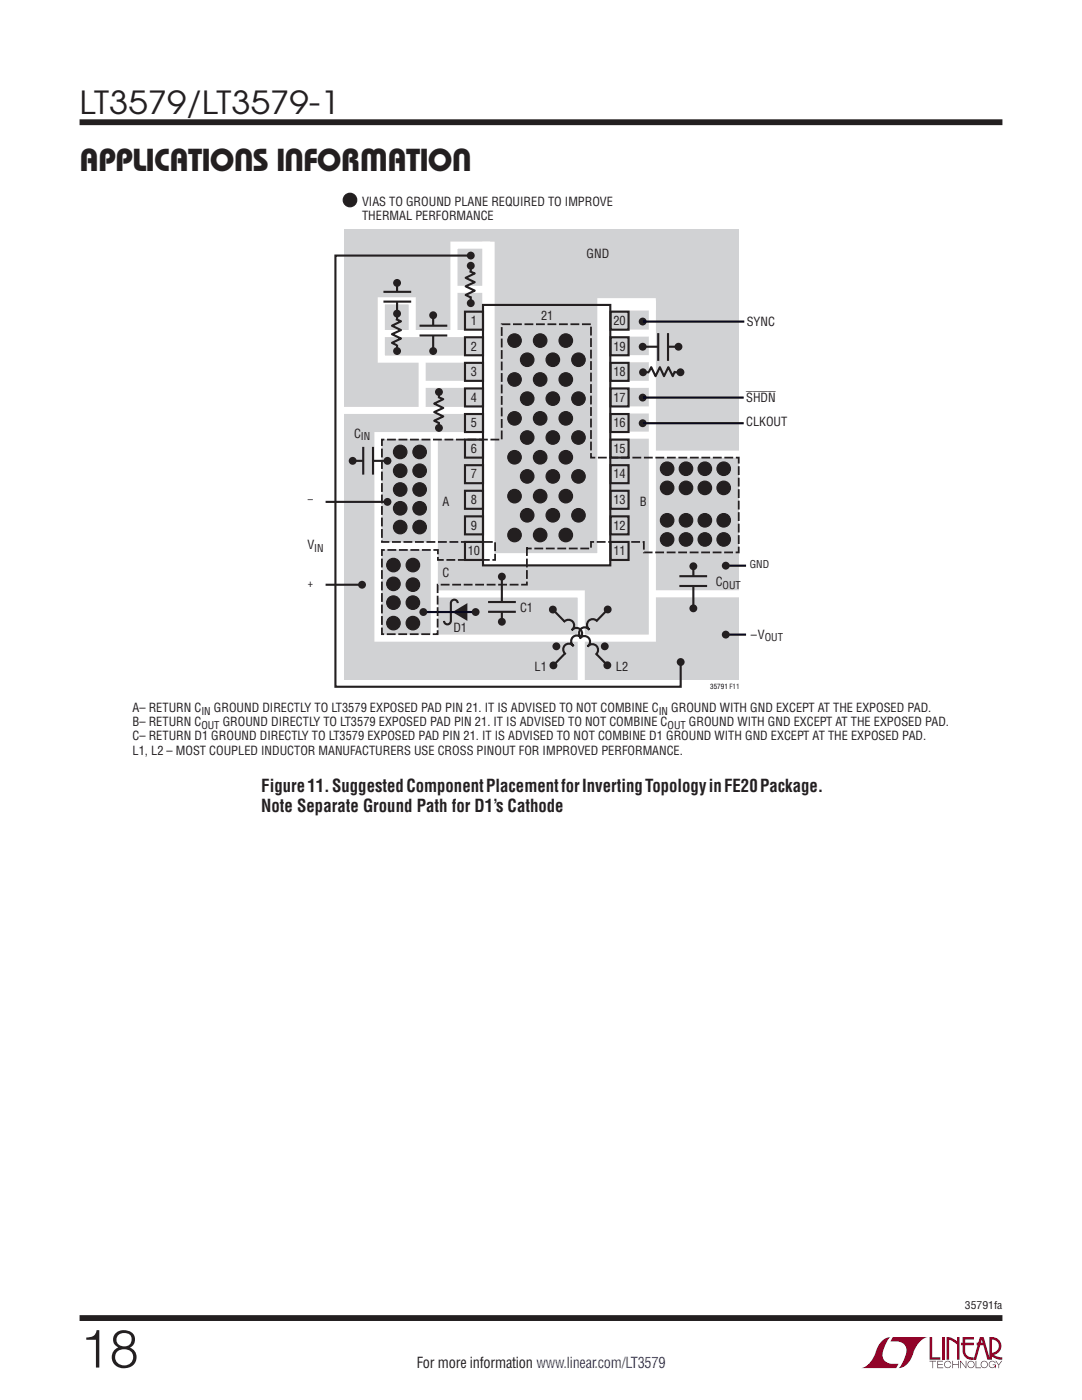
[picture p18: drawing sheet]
<svg xmlns="http://www.w3.org/2000/svg" width="216mm" height="279mm" viewBox="0 0 216 279" stroke-linecap="round" stroke-linejoin="round" font-family="sans-serif">
<defs><g id="words">
<text font-size="10.6" fill="#231f20" x="15.9" y="272.9">18</text>
<g font-size="6.3" fill="#231f20">
<text x="15.9" y="22.8">LT3579/LT3579-1</text>
<text x="15.9" y="34.1">APPLICATIONS INFORMATION</text>
</g>
<g font-size="3.5" fill="#231f20">
<text x="52.1" y="158.1">Figure 11. Suggested Component Placement for Inverting Topology in FE20 Package.</text>
<text x="52.1" y="162">Note Separate Ground Path for D1’s Cathode</text>
</g>
<text font-size="3" fill="#231f20" x="83.2" y="273.1">For more information www.linear.com/LT3579</text>
<g font-size="2.5" fill="#231f20">
<text x="72.2" y="41">VIAS TO GROUND PLANE REQUIRED TO IMPROVE</text>
<text x="72.2" y="43.9">THERMAL PERFORMANCE</text>
<text x="117" y="51.4">GND</text>
<text x="94" y="64.9">1</text>
<text x="108" y="63.8">21</text>
<text x="122.4" y="64.9">20</text>
<text x="149" y="65.1">SYNC</text>
<text x="94" y="70">2</text>
<text x="122.4" y="70">19</text>
<text x="94" y="75.1">3</text>
<text x="122.4" y="75.1">18</text>
<text x="94" y="80.2">4</text>
<text x="122.4" y="80.2">17</text>
<text x="148.9" y="80.3">SHDN</text>
<text x="70.6" y="87.3">C</text>
<text x="94" y="85.3">5</text>
<text x="122.4" y="85.3">16</text>
<text x="148.9" y="85.1">CLKOUT</text>
<text x="94" y="90.4">6</text>
<text x="94" y="95.5">7</text>
<text x="122.4" y="90.4">15</text>
<text x="122.4" y="95.5">14</text>
<text x="88.3" y="101.1">A</text>
<text x="94" y="100.6">8</text>
<text x="122.4" y="100.6">13</text>
<text x="127.7" y="101.1">B</text>
<text x="94" y="105.7">9</text>
<text x="122.4" y="105.7">12</text>
<text x="61.3" y="109.6">V</text>
<text x="93.3" y="110.8">10</text>
<text x="122.4" y="110.8">11</text>
<text x="88.3" y="115.1">C</text>
<text x="142.8" y="117">C</text>
<text x="103.8" y="122.2">C1</text>
<text x="90.5" y="126.1">D1</text>
<text x="149.8" y="127.5">–V</text>
<text x="106.7" y="133.8">L1</text>
<text x="122.9" y="133.8">L2</text>
<text x="26.5" y="142.1">A– RETURN C</text>
<text x="42.7" y="142.1">GROUND DIRECTLY TO LT3579 EXPOSED PAD PIN 21. IT IS ADVISED TO NOT COMBINE C</text>
<text x="133.9" y="142.1">GROUND WITH GND EXCEPT AT THE EXPOSED PAD.</text>
<text x="26.5" y="147.8">C– RETURN D1 GROUND DIRECTLY TO LT3579 EXPOSED PAD PIN 21. IT IS ADVISED TO NOT COMBINE D1 GROUND WITH GND EXCEPT AT THE EXPOSED PAD.</text>
<text x="26.5" y="144.9">B– RETURN C</text>
<text x="44.4" y="144.9">GROUND DIRECTLY TO LT3579 EXPOSED PAD PIN 21. IT IS ADVISED TO NOT COMBINE C</text>
<text x="137.5" y="144.9">GROUND WITH GND EXCEPT AT THE EXPOSED PAD.</text>
<text x="26.5" y="150.6">L1, L2 – MOST COUPLED INDUCTOR MANUFACTURERS USE CROSS PINOUT FOR IMPROVED PERFORMANCE.</text>
</g>
<g font-size="2.1" fill="#231f20">
<text x="72" y="87.8">IN</text>
<text x="61.4" y="100.4">–</text>
<text x="62.7" y="110.2">IN</text>
<text x="149.6" y="113.4">GND</text>
<text x="61.4" y="117.1">+</text>
<text x="144.2" y="117.6">OUT</text>
<text x="152.6" y="128">OUT</text>
<text x="40.2" y="142.6">IN</text>
<text x="131.4" y="142.6">IN</text>
<text x="40.2" y="145.5">OUT</text>
<text x="133.2" y="145.5">OUT</text>
<text x="192.5" y="261.2">35791fa</text>
</g>
<text font-size="1.4" x="141.7" y="137.6">35791 F11</text>
</g></defs>
<g fill="#900126">
<path d="M185.5 266.8h.5v4.1h1.6v.5h-2.1z"/>
<path d="M176.2 267.4l1-.5h.5h-.1a6.2 6.2 0 0 0-1.4 4 2.58 2.58 0 0 0 3.1 1.3l-.5 .8h-6.9a4.9 4.9 0 0 0 3-3.8l.4-.7z"/>
<path d="M178.1 266.9h7a4.9 4.9 0 0 0-3.1 3.7 3.2 3.2 0 0 1-2.7 2.4h.1a6.2 6.2 0 0 0 1.4-4.1 2.58 2.58 0 0 0-3.1-1.2z"/>
<path d="M188 266.8h.5v4.6h-.5z"/>
<path d="M188.9 266.8l1 .2 1.1 .7v-.9h.5v4.6h-.5v-3.1l-1.6-.9v4h-.5z"/>
<path d="M185.5 271.6h1.3v.1h-.6v1.3h-.1v-1.3h-.6z"/>
<path d="M187 271.6h1.2v.1h-1v.5h.9v.2h-.9v.5h1v.1h-1.2z"/>
<path d="M190 271.6h.2v.6h1v-.6h.1v1.4h-.1v-.6h-1v.6h-.2z"/>
<path d="M191.6 271.6h.1l1 1.2v-1.2h.1v1.4l-1.1-1.2v1.2h-.1z"/>
<path d="M194.7 271.6h.1v1.3h.9v.1h-1z"/>
<path d="M198.6 271.6h.2l.5 .7 .5-.7h.2l-.6 .8v.6h-.2v-.6z"/>
<path d="M192.1 266.8h2.2v.5h-1.7v.7h1.7v.5h-1.7v1.1a1.32 1.32 0 0 0 1.7 1.3v.5l1.2-4.6h.8l1.1 4.1v-4.1a1.84 1.84 0 0 1 2.4 1.4 1.84 1.84 0 0 1-1.5 2.2l.8 .4 .9 .1v.5l-1.2-.2-1-.6v-.6a1.34 1.34 0 0 0 1.5-1.2 1.34 1.34 0 0 0-1.4-1.5v4.1h-.9l-.8-2.9h-1.3v-.5h1.2l-.2-.7-1.1 4.1a2.06 2.06 0 0 1-2.7-1.3v-1.6h-.4v-.5h.4z"/>
<path d="M193.2 271.8a.72 .72 0 0 1 1.2 .1 .72 .72 0 0 1-.4 1.1 .72 .72 0 0 1-1-.7h.2a.59 .59 0 0 0 .8 .5 .59 .59 0 0 0 .2-.9 .59 .59 0 0 0-1 .2v.2h-.2z"/>
<path d="M195.9 271.8a.72 .72 0 0 1 1.1 .1 .72 .72 0 0 1-.4 1.1 .72 .72 0 0 1-.9-.7h.1a.59 .59 0 0 0 .8 .5 .59 .59 0 0 0 .2-.9 .59 .59 0 0 0-.9 .2l-.1 .2h-.1z"/>
<path d="M197.5 271.8a.72 .72 0 0 1 1.2 .2h-.2a.59 .59 0 0 0-.9-.1 .59 .59 0 0 0 .1 .9 .59 .59 0 0 0 .9-.4h-.5v-.1h.6v.7h-.1v-.3a.73 .73 0 0 1-1.1 .2 .73 .73 0 0 1 0-1.1z"/>
<path d="M188.6 271.8a.71 .71 0 0 1 1.2 .3h-.1a.59 .59 0 0 0-.9-.3 .59 .59 0 0 0-.1 1 .59 .59 0 0 0 1-.3h.1a.73 .73 0 0 1-1.1 .4 .73 .73 0 0 1-.1-1.1z"/>
</g>
<path d="M15.9 24.4h184.1M15.9 263h184.1" fill="none" stroke="#231f20" stroke-width="1.2" stroke-linecap="butt"/>
<path d="M68.6 45.8h78.7v89.9h-78.7z" fill="#d1d2d4"/>
<g fill="none" stroke="#fff" stroke-width="1.4" stroke-linecap="butt">
<path d="M90.5 57.7h6.8M97.8 48.9h-7.2v17.7M76 66.6h20.4M82.3 66.5v-6.5h-6.2v11.7h20.3M84.2 71.8v10.2M84.4 76.7h12M121.7 76.7h8.5M121.7 71.6h8.5M121.7 66.5h8.5M128.8 60.7h1.4v66.7h-54.8v-40.5h21M67.8 81.9h28.6M121.7 86.8h8.5"/>
<path d="M121.7 81.8h8.5M86.6 118.5h29.4v17.9M130.2 118.5h18.4"/>
</g>
<path d="M97.5 48.2v63.4h22.9v-50.9h10.5" fill="none" stroke="#fff" stroke-width="2.5" stroke-linecap="butt"/>
<circle cx="135.8" cy="132.1" r=".79" fill="#231f20"/>
<path d="M79.2 56.5v1.7M79 63.7l1 .4-1.8 .9 1.8 .9-1.8 .8 1.8 .9-1.8 .8 1 .5M79.2 60.2v3.6" fill="none" stroke="#231f20" stroke-width=".42"/>
<g fill="#231f20">
<circle cx="79.2" cy="56.5" r=".79"/>
<circle cx="79.2" cy="62.6" r=".79"/>
<circle cx="79.2" cy="70.1" r=".79"/>
</g>
<path d="M93.7 54.1l1 .5-1.8 .8 1.8 .9-1.8 .8 1.8 .9-1.8 .9 1 .4M93.9 59.2v1.3" fill="none" stroke="#231f20" stroke-width=".42"/>
<g fill="#231f20">
<circle cx="93.9" cy="53" r=".79"/>
<circle cx="93.9" cy="51" r=".79"/>
<circle cx="93.9" cy="60.5" r=".79"/>
</g>
<path d="M87.4 79.2l1 .5-1.8 .8 1.8 .9-1.8 .8 1.8 .9-1.8 .9 1 .4M87.6 78.2v1.2M87.6 84.3v1.4" fill="none" stroke="#231f20" stroke-width=".42"/>
<g fill="#231f20">
<circle cx="87.6" cy="78.2" r=".79"/>
<circle cx="87.6" cy="85.4" r=".79"/>
</g>
<path d="M128.3 74.3h1.2M134.5 74.3h1.3M134.7 74.1l-.5 1-.8-1.8-.9 1.8-.8-1.8-.9 1.8-.9-1.8-.4 1" fill="none" stroke="#231f20" stroke-width=".42"/>
<g fill="#231f20">
<circle cx="135.8" cy="74.3" r=".79"/>
<circle cx="128.3" cy="74.3" r=".79"/>
</g>
<path d="M70.4 92h2M74.4 92h2.9" fill="none" stroke="#231f20" stroke-width=".42"/>
<g fill="#231f20">
<circle cx="77.3" cy="92" r=".79"/>
<circle cx="70.4" cy="92" r=".79"/>
</g>
<path d="M72.5 89.2v5.5M74.4 89.2v5.5" fill="none" stroke="#231f20" stroke-width=".42"/>
<g fill="#231f20" stroke="#231f20" stroke-width=".23">
<path d="M132.2 94.5l1.8-1.9z"/>
<path d="M132.2 92.6l1.9 1.9z"/>
</g>
<circle cx="133.1" cy="93.5" r="1.35" fill="#231f20"/>
<circle cx="133.1" cy="93.5" r="1.35" fill="none" stroke="#231f20" stroke-width=".23"/>
<g fill="#231f20" stroke="#231f20" stroke-width=".23">
<path d="M78.9 91.1l1.9-1.8z"/>
<path d="M78.9 89.2l1.9 1.9z"/>
</g>
<circle cx="79.9" cy="90.2" r="1.35" fill="#231f20"/>
<circle cx="79.9" cy="90.2" r="1.35" fill="none" stroke="#231f20" stroke-width=".23"/>
<g fill="#231f20" stroke="#231f20" stroke-width=".23">
<path d="M82.8 91.1l1.9-1.8z"/>
<path d="M82.8 89.2l1.9 1.9z"/>
</g>
<circle cx="83.7" cy="90.2" r="1.35" fill="#231f20"/>
<circle cx="83.7" cy="90.2" r="1.35" fill="none" stroke="#231f20" stroke-width=".23"/>
<g fill="#231f20" stroke="#231f20" stroke-width=".23">
<path d="M78.9 94.9l1.9-1.9z"/>
<path d="M78.9 93l1.9 1.9z"/>
</g>
<circle cx="79.9" cy="93.9" r="1.35" fill="#231f20"/>
<circle cx="79.9" cy="93.9" r="1.35" fill="none" stroke="#231f20" stroke-width=".23"/>
<g fill="#231f20" stroke="#231f20" stroke-width=".23">
<path d="M82.8 94.9l1.9-1.9z"/>
<path d="M82.8 93l1.9 1.9z"/>
</g>
<circle cx="83.7" cy="93.9" r="1.35" fill="#231f20"/>
<circle cx="83.7" cy="93.9" r="1.35" fill="none" stroke="#231f20" stroke-width=".23"/>
<g fill="#231f20" stroke="#231f20" stroke-width=".23">
<path d="M78.9 98.6l1.9-1.8z"/>
<path d="M78.9 96.7l1.9 1.9z"/>
</g>
<circle cx="79.9" cy="97.7" r="1.35" fill="#231f20"/>
<circle cx="79.9" cy="97.7" r="1.35" fill="none" stroke="#231f20" stroke-width=".23"/>
<g fill="#231f20" stroke="#231f20" stroke-width=".23">
<path d="M82.8 98.6l1.9-1.8z"/>
<path d="M82.8 96.7l1.9 1.9z"/>
</g>
<circle cx="83.7" cy="97.7" r="1.35" fill="#231f20"/>
<circle cx="83.7" cy="97.7" r="1.35" fill="none" stroke="#231f20" stroke-width=".23"/>
<g fill="#231f20" stroke="#231f20" stroke-width=".23">
<path d="M78.9 102.4l1.9-1.9z"/>
<path d="M78.9 100.5l1.9 1.9z"/>
</g>
<circle cx="79.9" cy="101.4" r="1.35" fill="#231f20"/>
<circle cx="79.9" cy="101.4" r="1.35" fill="none" stroke="#231f20" stroke-width=".23"/>
<g fill="#231f20" stroke="#231f20" stroke-width=".23">
<path d="M82.8 102.4l1.9-1.9z"/>
<path d="M82.8 100.5l1.9 1.9z"/>
</g>
<circle cx="83.7" cy="101.4" r="1.35" fill="#231f20"/>
<circle cx="83.7" cy="101.4" r="1.35" fill="none" stroke="#231f20" stroke-width=".23"/>
<g fill="#231f20" stroke="#231f20" stroke-width=".23">
<path d="M78.9 106.1l1.9-1.8z"/>
<path d="M78.9 104.2l1.9 1.9z"/>
</g>
<circle cx="79.9" cy="105.2" r="1.35" fill="#231f20"/>
<circle cx="79.9" cy="105.2" r="1.35" fill="none" stroke="#231f20" stroke-width=".23"/>
<g fill="#231f20" stroke="#231f20" stroke-width=".23">
<path d="M82.8 106.1l1.9-1.8z"/>
<path d="M82.8 104.2l1.9 1.9z"/>
</g>
<circle cx="83.7" cy="105.2" r="1.35" fill="#231f20"/>
<circle cx="83.7" cy="105.2" r="1.35" fill="none" stroke="#231f20" stroke-width=".23"/>
<g fill="#231f20" stroke="#231f20" stroke-width=".23">
<path d="M77.6 113.7l1.8-1.9z"/>
<path d="M77.6 111.8l1.9 1.9z"/>
</g>
<circle cx="78.5" cy="112.8" r="1.35" fill="#231f20"/>
<circle cx="78.5" cy="112.8" r="1.35" fill="none" stroke="#231f20" stroke-width=".23"/>
<g fill="#231f20" stroke="#231f20" stroke-width=".23">
<path d="M81.4 113.7l1.9-1.9z"/>
<path d="M81.4 111.8l1.9 1.9z"/>
</g>
<circle cx="82.4" cy="112.8" r="1.35" fill="#231f20"/>
<circle cx="82.4" cy="112.8" r="1.35" fill="none" stroke="#231f20" stroke-width=".23"/>
<g fill="#231f20" stroke="#231f20" stroke-width=".23">
<path d="M77.6 117.5l1.8-1.9z"/>
<path d="M77.6 115.6l1.9 1.9z"/>
</g>
<circle cx="78.5" cy="116.5" r="1.35" fill="#231f20"/>
<circle cx="78.5" cy="116.5" r="1.35" fill="none" stroke="#231f20" stroke-width=".23"/>
<g fill="#231f20" stroke="#231f20" stroke-width=".23">
<path d="M77.6 121.2l1.8-1.9z"/>
<path d="M77.6 119.3l1.9 1.9z"/>
</g>
<circle cx="78.5" cy="120.3" r="1.35" fill="#231f20"/>
<circle cx="78.5" cy="120.3" r="1.35" fill="none" stroke="#231f20" stroke-width=".23"/>
<g fill="#231f20" stroke="#231f20" stroke-width=".23">
<path d="M81.4 121.2l1.9-1.9z"/>
<path d="M81.4 119.3l1.9 1.9z"/>
</g>
<circle cx="82.4" cy="120.3" r="1.35" fill="#231f20"/>
<circle cx="82.4" cy="120.3" r="1.35" fill="none" stroke="#231f20" stroke-width=".23"/>
<g fill="#231f20" stroke="#231f20" stroke-width=".23">
<path d="M81.4 117.6l1.9-1.9z"/>
<path d="M81.4 115.7l1.9 1.9z"/>
</g>
<circle cx="82.4" cy="116.7" r="1.35" fill="#231f20"/>
<circle cx="82.4" cy="116.7" r="1.35" fill="none" stroke="#231f20" stroke-width=".23"/>
<g fill="#231f20" stroke="#231f20" stroke-width=".23">
<path d="M77.6 125.3l1.8-1.9z"/>
<path d="M77.6 123.4l1.9 1.9z"/>
</g>
<circle cx="78.5" cy="124.4" r="1.35" fill="#231f20"/>
<circle cx="78.5" cy="124.4" r="1.35" fill="none" stroke="#231f20" stroke-width=".23"/>
<g fill="#231f20" stroke="#231f20" stroke-width=".23">
<path d="M81.4 125.3l1.9-1.9z"/>
<path d="M81.4 123.4l1.9 1.9z"/>
</g>
<circle cx="82.4" cy="124.4" r="1.35" fill="#231f20"/>
<circle cx="82.4" cy="124.4" r="1.35" fill="none" stroke="#231f20" stroke-width=".23"/>
<g fill="#231f20" stroke="#231f20" stroke-width=".23">
<path d="M103.6 67l-1.9 1.9z"/>
<path d="M101.7 67l1.9 1.9z"/>
</g>
<circle cx="102.7" cy="68" r="1.35" fill="#231f20"/>
<circle cx="102.7" cy="68" r="1.35" fill="none" stroke="#231f20" stroke-width=".23"/>
<g fill="#231f20" stroke="#231f20" stroke-width=".23">
<path d="M106.8 68.9l1.9-1.9z"/>
<path d="M106.8 67l1.9 1.9z"/>
</g>
<circle cx="107.8" cy="68" r="1.35" fill="#231f20"/>
<circle cx="107.8" cy="68" r="1.35" fill="none" stroke="#231f20" stroke-width=".23"/>
<g fill="#231f20" stroke="#231f20" stroke-width=".23">
<path d="M112 68.9l1.8-1.9z"/>
<path d="M112 67l1.9 1.9z"/>
</g>
<circle cx="112.9" cy="68" r="1.35" fill="#231f20"/>
<circle cx="112.9" cy="68" r="1.35" fill="none" stroke="#231f20" stroke-width=".23"/>
<g fill="#231f20" stroke="#231f20" stroke-width=".23">
<path d="M104.3 72.7l1.8-1.8z"/>
<path d="M104.2 70.8l2 1.9z"/>
</g>
<circle cx="105.2" cy="71.8" r="1.35" fill="#231f20"/>
<circle cx="105.2" cy="71.8" r="1.35" fill="none" stroke="#231f20" stroke-width=".23"/>
<g fill="#231f20" stroke="#231f20" stroke-width=".23">
<path d="M109.4 72.7l1.8-1.8z"/>
<path d="M109.4 70.8l1.9 1.9z"/>
</g>
<circle cx="110.3" cy="71.8" r="1.35" fill="#231f20"/>
<circle cx="110.3" cy="71.8" r="1.35" fill="none" stroke="#231f20" stroke-width=".23"/>
<g fill="#231f20" stroke="#231f20" stroke-width=".23">
<path d="M114.5 72.7l1.9-1.8z"/>
<path d="M114.5 70.8l1.9 1.9z"/>
</g>
<circle cx="115.4" cy="71.8" r="1.35" fill="#231f20"/>
<circle cx="115.4" cy="71.8" r="1.35" fill="none" stroke="#231f20" stroke-width=".23"/>
<g fill="#231f20" stroke="#231f20" stroke-width=".23">
<path d="M103.6 74.8l-1.9 1.9z"/>
<path d="M101.7 74.8l1.9 1.9z"/>
</g>
<circle cx="102.7" cy="75.7" r="1.35" fill="#231f20"/>
<circle cx="102.7" cy="75.7" r="1.35" fill="none" stroke="#231f20" stroke-width=".23"/>
<g fill="#231f20" stroke="#231f20" stroke-width=".23">
<path d="M106.8 76.7l1.9-1.9z"/>
<path d="M106.8 74.8l1.9 1.9z"/>
</g>
<circle cx="107.8" cy="75.7" r="1.35" fill="#231f20"/>
<circle cx="107.8" cy="75.7" r="1.35" fill="none" stroke="#231f20" stroke-width=".23"/>
<g fill="#231f20" stroke="#231f20" stroke-width=".23">
<path d="M112 76.7l1.8-1.9z"/>
<path d="M112 74.8l1.9 1.9z"/>
</g>
<circle cx="112.9" cy="75.7" r="1.35" fill="#231f20"/>
<circle cx="112.9" cy="75.7" r="1.35" fill="none" stroke="#231f20" stroke-width=".23"/>
<g fill="#231f20" stroke="#231f20" stroke-width=".23">
<path d="M104.3 80.5l1.8-1.9z"/>
<path d="M104.2 78.6l2 1.9z"/>
</g>
<circle cx="105.2" cy="79.6" r="1.35" fill="#231f20"/>
<circle cx="105.2" cy="79.6" r="1.35" fill="none" stroke="#231f20" stroke-width=".23"/>
<g fill="#231f20" stroke="#231f20" stroke-width=".23">
<path d="M109.4 80.5l1.8-1.9z"/>
<path d="M109.4 78.6l1.9 1.9z"/>
</g>
<circle cx="110.3" cy="79.6" r="1.35" fill="#231f20"/>
<circle cx="110.3" cy="79.6" r="1.35" fill="none" stroke="#231f20" stroke-width=".23"/>
<g fill="#231f20" stroke="#231f20" stroke-width=".23">
<path d="M114.5 80.5l1.9-1.9z"/>
<path d="M114.5 78.6l1.9 1.9z"/>
</g>
<circle cx="115.4" cy="79.6" r="1.35" fill="#231f20"/>
<circle cx="115.4" cy="79.6" r="1.35" fill="none" stroke="#231f20" stroke-width=".23"/>
<g fill="#231f20" stroke="#231f20" stroke-width=".23">
<path d="M103.6 82.6l-1.9 1.8z"/>
<path d="M101.7 82.5l1.9 1.9z"/>
</g>
<circle cx="102.7" cy="83.5" r="1.35" fill="#231f20"/>
<circle cx="102.7" cy="83.5" r="1.35" fill="none" stroke="#231f20" stroke-width=".23"/>
<g fill="#231f20" stroke="#231f20" stroke-width=".23">
<path d="M106.8 84.4l1.9-1.8z"/>
<path d="M106.8 82.5l1.9 1.9z"/>
</g>
<circle cx="107.8" cy="83.5" r="1.35" fill="#231f20"/>
<circle cx="107.8" cy="83.5" r="1.35" fill="none" stroke="#231f20" stroke-width=".23"/>
<g fill="#231f20" stroke="#231f20" stroke-width=".23">
<path d="M112 84.4l1.8-1.8z"/>
<path d="M112 82.5l1.9 1.9z"/>
</g>
<circle cx="112.9" cy="83.5" r="1.35" fill="#231f20"/>
<circle cx="112.9" cy="83.5" r="1.35" fill="none" stroke="#231f20" stroke-width=".23"/>
<g fill="#231f20" stroke="#231f20" stroke-width=".23">
<path d="M104.3 88.2l1.8-1.8z"/>
<path d="M104.2 86.4l2 1.9z"/>
</g>
<circle cx="105.2" cy="87.3" r="1.35" fill="#231f20"/>
<circle cx="105.2" cy="87.3" r="1.35" fill="none" stroke="#231f20" stroke-width=".23"/>
<g fill="#231f20" stroke="#231f20" stroke-width=".23">
<path d="M109.4 88.2l1.8-1.8z"/>
<path d="M109.4 86.4l1.9 1.9z"/>
</g>
<circle cx="110.3" cy="87.3" r="1.35" fill="#231f20"/>
<circle cx="110.3" cy="87.3" r="1.35" fill="none" stroke="#231f20" stroke-width=".23"/>
<g fill="#231f20" stroke="#231f20" stroke-width=".23">
<path d="M114.5 88.2l1.9-1.8z"/>
<path d="M114.5 86.4l1.9 1.9z"/>
</g>
<circle cx="115.4" cy="87.3" r="1.35" fill="#231f20"/>
<circle cx="115.4" cy="87.3" r="1.35" fill="none" stroke="#231f20" stroke-width=".23"/>
<g fill="#231f20" stroke="#231f20" stroke-width=".23">
<path d="M103.6 90.3l-1.9 1.9z"/>
<path d="M101.7 90.3l1.9 1.9z"/>
</g>
<circle cx="102.7" cy="91.3" r="1.35" fill="#231f20"/>
<circle cx="102.7" cy="91.3" r="1.35" fill="none" stroke="#231f20" stroke-width=".23"/>
<g fill="#231f20" stroke="#231f20" stroke-width=".23">
<path d="M106.8 92.2l1.9-1.9z"/>
<path d="M106.8 90.3l1.9 1.9z"/>
</g>
<circle cx="107.8" cy="91.3" r="1.35" fill="#231f20"/>
<circle cx="107.8" cy="91.3" r="1.35" fill="none" stroke="#231f20" stroke-width=".23"/>
<g fill="#231f20" stroke="#231f20" stroke-width=".23">
<path d="M112 92.2l1.8-1.9z"/>
<path d="M112 90.3l1.9 1.9z"/>
</g>
<circle cx="112.9" cy="91.3" r="1.35" fill="#231f20"/>
<circle cx="112.9" cy="91.3" r="1.35" fill="none" stroke="#231f20" stroke-width=".23"/>
<g fill="#231f20" stroke="#231f20" stroke-width=".23">
<path d="M104.3 96l1.8-1.9z"/>
<path d="M104.2 94.1l2 1.9z"/>
</g>
<circle cx="105.2" cy="95.1" r="1.35" fill="#231f20"/>
<circle cx="105.2" cy="95.1" r="1.35" fill="none" stroke="#231f20" stroke-width=".23"/>
<g fill="#231f20" stroke="#231f20" stroke-width=".23">
<path d="M109.4 96l1.8-1.9z"/>
<path d="M109.4 94.1l1.9 1.9z"/>
</g>
<circle cx="110.3" cy="95.1" r="1.35" fill="#231f20"/>
<circle cx="110.3" cy="95.1" r="1.35" fill="none" stroke="#231f20" stroke-width=".23"/>
<g fill="#231f20" stroke="#231f20" stroke-width=".23">
<path d="M114.5 96l1.9-1.9z"/>
<path d="M114.5 94.1l1.9 1.9z"/>
</g>
<circle cx="115.4" cy="95.1" r="1.35" fill="#231f20"/>
<circle cx="115.4" cy="95.1" r="1.35" fill="none" stroke="#231f20" stroke-width=".23"/>
<g fill="#231f20" stroke="#231f20" stroke-width=".23">
<path d="M103.6 98.1l-1.9 1.8z"/>
<path d="M101.7 98.1l1.9 1.9z"/>
</g>
<circle cx="102.7" cy="99" r="1.35" fill="#231f20"/>
<circle cx="102.7" cy="99" r="1.35" fill="none" stroke="#231f20" stroke-width=".23"/>
<g fill="#231f20" stroke="#231f20" stroke-width=".23">
<path d="M106.8 99.9l1.9-1.8z"/>
<path d="M106.8 98.1l1.9 1.9z"/>
</g>
<circle cx="107.8" cy="99" r="1.35" fill="#231f20"/>
<circle cx="107.8" cy="99" r="1.35" fill="none" stroke="#231f20" stroke-width=".23"/>
<g fill="#231f20" stroke="#231f20" stroke-width=".23">
<path d="M112 99.9l1.8-1.8z"/>
<path d="M112 98.1l1.9 1.9z"/>
</g>
<circle cx="112.9" cy="99" r="1.35" fill="#231f20"/>
<circle cx="112.9" cy="99" r="1.35" fill="none" stroke="#231f20" stroke-width=".23"/>
<g fill="#231f20" stroke="#231f20" stroke-width=".23">
<path d="M104.3 103.8l1.8-1.9z"/>
<path d="M104.2 101.9l2 1.9z"/>
</g>
<circle cx="105.2" cy="102.8" r="1.35" fill="#231f20"/>
<circle cx="105.2" cy="102.8" r="1.35" fill="none" stroke="#231f20" stroke-width=".23"/>
<g fill="#231f20" stroke="#231f20" stroke-width=".23">
<path d="M109.4 103.8l1.8-1.9z"/>
<path d="M109.4 101.9l1.9 1.9z"/>
</g>
<circle cx="110.3" cy="102.8" r="1.35" fill="#231f20"/>
<circle cx="110.3" cy="102.8" r="1.35" fill="none" stroke="#231f20" stroke-width=".23"/>
<g fill="#231f20" stroke="#231f20" stroke-width=".23">
<path d="M114.5 103.8l1.9-1.9z"/>
<path d="M114.5 101.9l1.9 1.9z"/>
</g>
<circle cx="115.4" cy="102.8" r="1.35" fill="#231f20"/>
<circle cx="115.4" cy="102.8" r="1.35" fill="none" stroke="#231f20" stroke-width=".23"/>
<g fill="#231f20" stroke="#231f20" stroke-width=".23">
<path d="M103.6 105.8l-1.9 1.9z"/>
<path d="M101.7 105.8l1.9 1.9z"/>
</g>
<circle cx="102.7" cy="106.8" r="1.35" fill="#231f20"/>
<circle cx="102.7" cy="106.8" r="1.35" fill="none" stroke="#231f20" stroke-width=".23"/>
<g fill="#231f20" stroke="#231f20" stroke-width=".23">
<path d="M106.8 107.7l1.9-1.9z"/>
<path d="M106.8 105.8l1.9 1.9z"/>
</g>
<circle cx="107.8" cy="106.8" r="1.35" fill="#231f20"/>
<circle cx="107.8" cy="106.8" r="1.35" fill="none" stroke="#231f20" stroke-width=".23"/>
<g fill="#231f20" stroke="#231f20" stroke-width=".23">
<path d="M112 107.7l1.8-1.9z"/>
<path d="M112 105.8l1.9 1.9z"/>
</g>
<circle cx="112.9" cy="106.8" r="1.35" fill="#231f20"/>
<circle cx="112.9" cy="106.8" r="1.35" fill="none" stroke="#231f20" stroke-width=".23"/>
<g fill="#231f20" stroke="#231f20" stroke-width=".23">
<path d="M135.9 94.5l1.9-1.9z"/>
<path d="M135.9 92.6l1.9 1.9z"/>
</g>
<circle cx="136.9" cy="93.5" r="1.35" fill="#231f20"/>
<circle cx="136.9" cy="93.5" r="1.35" fill="none" stroke="#231f20" stroke-width=".23"/>
<g fill="#231f20" stroke="#231f20" stroke-width=".23">
<path d="M139.7 94.5l1.9-1.9z"/>
<path d="M139.7 92.6l1.9 1.9z"/>
</g>
<circle cx="140.6" cy="93.5" r="1.35" fill="#231f20"/>
<circle cx="140.6" cy="93.5" r="1.35" fill="none" stroke="#231f20" stroke-width=".23"/>
<g fill="#231f20" stroke="#231f20" stroke-width=".23">
<path d="M143.5 94.5l1.8-1.9z"/>
<path d="M143.5 92.6l1.9 1.9z"/>
</g>
<circle cx="144.4" cy="93.5" r="1.35" fill="#231f20"/>
<circle cx="144.4" cy="93.5" r="1.35" fill="none" stroke="#231f20" stroke-width=".23"/>
<g fill="#231f20" stroke="#231f20" stroke-width=".23">
<path d="M132.2 98.3l1.8-1.9z"/>
<path d="M132.2 96.4l1.9 1.9z"/>
</g>
<circle cx="133.1" cy="97.4" r="1.35" fill="#231f20"/>
<circle cx="133.1" cy="97.4" r="1.35" fill="none" stroke="#231f20" stroke-width=".23"/>
<g fill="#231f20" stroke="#231f20" stroke-width=".23">
<path d="M135.9 98.3l1.9-1.9z"/>
<path d="M135.9 96.4l1.9 1.9z"/>
</g>
<circle cx="136.9" cy="97.4" r="1.35" fill="#231f20"/>
<circle cx="136.9" cy="97.4" r="1.35" fill="none" stroke="#231f20" stroke-width=".23"/>
<g fill="#231f20" stroke="#231f20" stroke-width=".23">
<path d="M139.7 98.3l1.9-1.9z"/>
<path d="M139.7 96.4l1.9 1.9z"/>
</g>
<circle cx="140.6" cy="97.4" r="1.35" fill="#231f20"/>
<circle cx="140.6" cy="97.4" r="1.35" fill="none" stroke="#231f20" stroke-width=".23"/>
<g fill="#231f20" stroke="#231f20" stroke-width=".23">
<path d="M143.5 98.3l1.8-1.9z"/>
<path d="M143.5 96.4l1.9 1.9z"/>
</g>
<circle cx="144.4" cy="97.4" r="1.35" fill="#231f20"/>
<circle cx="144.4" cy="97.4" r="1.35" fill="none" stroke="#231f20" stroke-width=".23"/>
<g fill="#231f20" stroke="#231f20" stroke-width=".23">
<path d="M132.2 104.8l1.8-1.9z"/>
<path d="M132.2 102.9l1.9 1.9z"/>
</g>
<circle cx="133.1" cy="103.8" r="1.35" fill="#231f20"/>
<circle cx="133.1" cy="103.8" r="1.35" fill="none" stroke="#231f20" stroke-width=".23"/>
<g fill="#231f20" stroke="#231f20" stroke-width=".23">
<path d="M135.9 104.8l1.9-1.9z"/>
<path d="M135.9 102.9l1.9 1.9z"/>
</g>
<circle cx="136.9" cy="103.8" r="1.35" fill="#231f20"/>
<circle cx="136.9" cy="103.8" r="1.35" fill="none" stroke="#231f20" stroke-width=".23"/>
<g fill="#231f20" stroke="#231f20" stroke-width=".23">
<path d="M139.7 104.8l1.9-1.9z"/>
<path d="M139.7 102.9l1.9 1.9z"/>
</g>
<circle cx="140.6" cy="103.8" r="1.35" fill="#231f20"/>
<circle cx="140.6" cy="103.8" r="1.35" fill="none" stroke="#231f20" stroke-width=".23"/>
<g fill="#231f20" stroke="#231f20" stroke-width=".23">
<path d="M143.5 104.8l1.8-1.9z"/>
<path d="M143.5 102.9l1.9 1.9z"/>
</g>
<circle cx="144.4" cy="103.8" r="1.35" fill="#231f20"/>
<circle cx="144.4" cy="103.8" r="1.35" fill="none" stroke="#231f20" stroke-width=".23"/>
<g fill="#231f20" stroke="#231f20" stroke-width=".23">
<path d="M132.2 108.6l1.8-1.9z"/>
<path d="M132.2 106.7l1.9 1.9z"/>
</g>
<circle cx="133.1" cy="107.7" r="1.35" fill="#231f20"/>
<circle cx="133.1" cy="107.7" r="1.35" fill="none" stroke="#231f20" stroke-width=".23"/>
<g fill="#231f20" stroke="#231f20" stroke-width=".23">
<path d="M135.9 108.6l1.9-1.9z"/>
<path d="M135.9 106.7l1.9 1.9z"/>
</g>
<circle cx="136.9" cy="107.7" r="1.35" fill="#231f20"/>
<circle cx="136.9" cy="107.7" r="1.35" fill="none" stroke="#231f20" stroke-width=".23"/>
<g fill="#231f20" stroke="#231f20" stroke-width=".23">
<path d="M139.7 108.6l1.9-1.9z"/>
<path d="M139.7 106.7l1.9 1.9z"/>
</g>
<circle cx="140.6" cy="107.7" r="1.35" fill="#231f20"/>
<circle cx="140.6" cy="107.7" r="1.35" fill="none" stroke="#231f20" stroke-width=".23"/>
<g fill="#231f20" stroke="#231f20" stroke-width=".23">
<path d="M143.5 108.6l1.8-1.9z"/>
<path d="M143.5 106.7l1.9 1.9z"/>
</g>
<circle cx="144.4" cy="107.7" r="1.35" fill="#231f20"/>
<circle cx="144.4" cy="107.7" r="1.35" fill="none" stroke="#231f20" stroke-width=".23"/>
<path d="M76.5 58.2h5.5M76.5 60.2h5.5M86.4 62.9v2.1M86.4 67v3.1" fill="none" stroke="#231f20" stroke-width=".42"/>
<g fill="#231f20">
<circle cx="86.4" cy="62.9" r=".79"/>
<circle cx="86.4" cy="70.1" r=".79"/>
</g>
<path d="M83.7 65h5.6M83.7 67h5.6M128.2 69.2h3.1M133.3 69.2h2.1" fill="none" stroke="#231f20" stroke-width=".42"/>
<g fill="#231f20">
<circle cx="135.4" cy="69.2" r=".79"/>
<circle cx="128.2" cy="69.2" r=".79"/>
<circle cx="128.2" cy="64.2" r=".79"/>
<circle cx="128.2" cy="79.3" r=".79"/>
<circle cx="128.2" cy="84.5" r=".79"/>
</g>
<g fill="none" stroke="#231f20" stroke-width=".42">
<path d="M93.9 51h-27v86.1h68.9v-5M92.8 62.2h3.6v3.6h-3.6zM92.8 67.3h3.6v3.6h-3.6zM92.8 72.4h3.6v3.6h-3.6zM92.8 77.5h3.6v3.6h-3.6zM96.4 60.9h25.4v51.9h-25.4zM121.8 62.2h3.6v3.6h-3.6zM121.8 67.3h3.6v3.6h-3.6zM121.8 72.4h3.6v3.6h-3.6zM121.8 77.5h3.6v3.6h-3.6zM131.3 66.5v5.5M133.3 66.5v5.5"/>
<path d="M92.8 82.6h3.6v3.6h-3.6zM92.8 87.7h3.6v3.6h-3.6zM92.8 92.8h3.6v3.6h-3.6zM92.8 97.9h3.6v3.6h-3.6zM121.8 82.6h3.6v3.6h-3.6zM121.8 87.7h3.6v3.6h-3.6zM121.8 92.8h3.6v3.6h-3.6zM121.8 97.9h3.6v3.6h-3.6zM65 100.2h12.3M92.8 103.1h3.6v3.5h-3.6zM92.8 108.2h3.6v3.6h-3.6zM121.8 103.1h3.6v3.5h-3.6z"/>
<path d="M121.8 108.2h3.6v3.6h-3.6z"/>
</g>
<path d="M130.2 90.6h18.4" fill="none" stroke="#fff" stroke-width="1.4" stroke-linecap="butt"/>
<circle cx="77.3" cy="100.2" r=".79" fill="#231f20"/>
<path d="M65 116.7h7.2" fill="none" stroke="#231f20" stroke-width=".42"/>
<circle cx="72.2" cy="116.7" r=".79" fill="#231f20"/>
<path d="M144.8 112.9h4.1" fill="none" stroke="#040503" stroke-width=".42"/>
<circle cx="144.8" cy="112.9" r=".79" fill="#231f20"/>
<path d="M144.8 126.7h4.1" fill="none" stroke="#040503" stroke-width=".42"/>
<circle cx="144.8" cy="126.7" r=".79" fill="#231f20"/>
<path d="M128.2 79.3h20.2M128.2 64.2h20.3M128.2 84.5h20.2" fill="none" stroke="#040503" stroke-width=".42"/>
<path d="M68.5 39.9h2.6M69.8 38.6v2.7" fill="none" stroke="#231f20" stroke-width=".2"/>
<path d="M68.5 39.9h2.6M69.8 38.6v2.7" fill="none" stroke="#fff" stroke-width=".39"/>
<g fill="#231f20" stroke="#231f20" stroke-width=".23">
<path d="M68.9 40.8l1.9-1.8z"/>
<path d="M68.9 39l1.9 1.9z"/>
</g>
<circle cx="69.8" cy="39.9" r="1.35" fill="#231f20"/>
<circle cx="69.8" cy="39.9" r="1.35" fill="none" stroke="#231f20" stroke-width=".23"/>
<path d="M93.9 52.8v1.4M79.2 68.8v1.2M138.4 113v2M138.4 117v4.4" fill="none" stroke="#231f20" stroke-width=".42"/>
<g fill="#231f20">
<circle cx="138.4" cy="113" r=".79"/>
<circle cx="138.4" cy="121.4" r=".79"/>
<circle cx="111" cy="129" r=".79"/>
<circle cx="120.7" cy="129" r=".79"/>
</g>
<path d="M135.6 115h5.5M135.6 116.9h5.5M112.7 130.4l-2.3 2.4M121.3 121.6l-2.2 2.3" fill="none" stroke="#231f20" stroke-width=".42"/>
<path d="M86.7 86.9v40.5" fill="none" stroke="#fff" stroke-width="1.4" stroke-linecap="butt"/>
<g fill="#231f20">
<circle cx="121.3" cy="121.6" r=".79"/>
<circle cx="110.4" cy="132.8" r=".79"/>
</g>
<path d="M110.3 121.7l2.3 2.3M119 130.5l2.2 2.3M119.2 124a1.16 1.16 0 0 0-1.7-.1 1.16 1.16 0 0 0 .1 1.8 1.15 1.15 0 0 0-1.7-.2 1.15 1.15 0 0 0 .2 1.8 1.15 1.15 0 0 0-1.8-.1 1.15 1.15 0 0 0 .2 1.7 1.16 1.16 0 0 0-1.8-.1 1.16 1.16 0 0 0 .2 1.8" fill="none" stroke="#231f20" stroke-width=".42"/>
<g fill="#231f20">
<circle cx="121.2" cy="132.8" r=".79"/>
<circle cx="110.3" cy="121.7" r=".79"/>
</g>
<path d="M112.5 124.2a1.16 1.16 0 0 1 1.7-.2 1.16 1.16 0 0 1-.1 1.8 1.15 1.15 0 0 1 1.7-.1 1.15 1.15 0 0 1-.1 1.7 1.15 1.15 0 0 1 1.7-.1 1.15 1.15 0 0 1-.1 1.7 1.16 1.16 0 0 1 1.7-.1 1.16 1.16 0 0 1-.2 1.8" fill="none" stroke="#231f20" stroke-width=".42"/>
<path d="M90.3 122.2l3-1.8v3.5z" fill="#231f20"/>
<path d="M91.3 120.4a.69 .69 0 0 0-.6-.7 .69 .69 0 0 0-.7 .7v3.5a.68 .68 0 0 1-.7 .7 .68 .68 0 0 1-.7-.7" fill="none" stroke="#231f20" stroke-width=".42"/>
<path d="M84.5 122.1h10.4" fill="none" stroke="#040503" stroke-width=".42"/>
<g fill="#231f20">
<circle cx="84.5" cy="122.1" r=".79"/>
<circle cx="94.9" cy="122.1" r=".79"/>
</g>
<path d="M100.1 115.1v5M100.1 122.1v2" fill="none" stroke="#231f20" stroke-width=".42"/>
<g fill="#231f20">
<circle cx="100.1" cy="124.1" r=".79"/>
<circle cx="100.1" cy="115.1" r=".79"/>
</g>
<path d="M97.4 122.1h5.5M97.4 120.1h5.5" fill="none" stroke="#231f20" stroke-width=".42"/>
<path d="M75.1 109h11.6" fill="none" stroke="#fff" stroke-width="1.4" stroke-linecap="butt"/>
<path d="M105.1 109.2v7.5h-17.8v9.9h-11.1v-16.8h11.2v1.9h11.4v-3.5h-22.6v-20.5h23.9v-23h17.8v26.6h29.5v18.9h-18.9v-2h-10.6v1.3h-12.8" fill="none" stroke="#231f20" stroke-width=".35" stroke-dasharray="1.8 .5" stroke-linecap="butt"/>
<use href="#words"/>
</svg>
